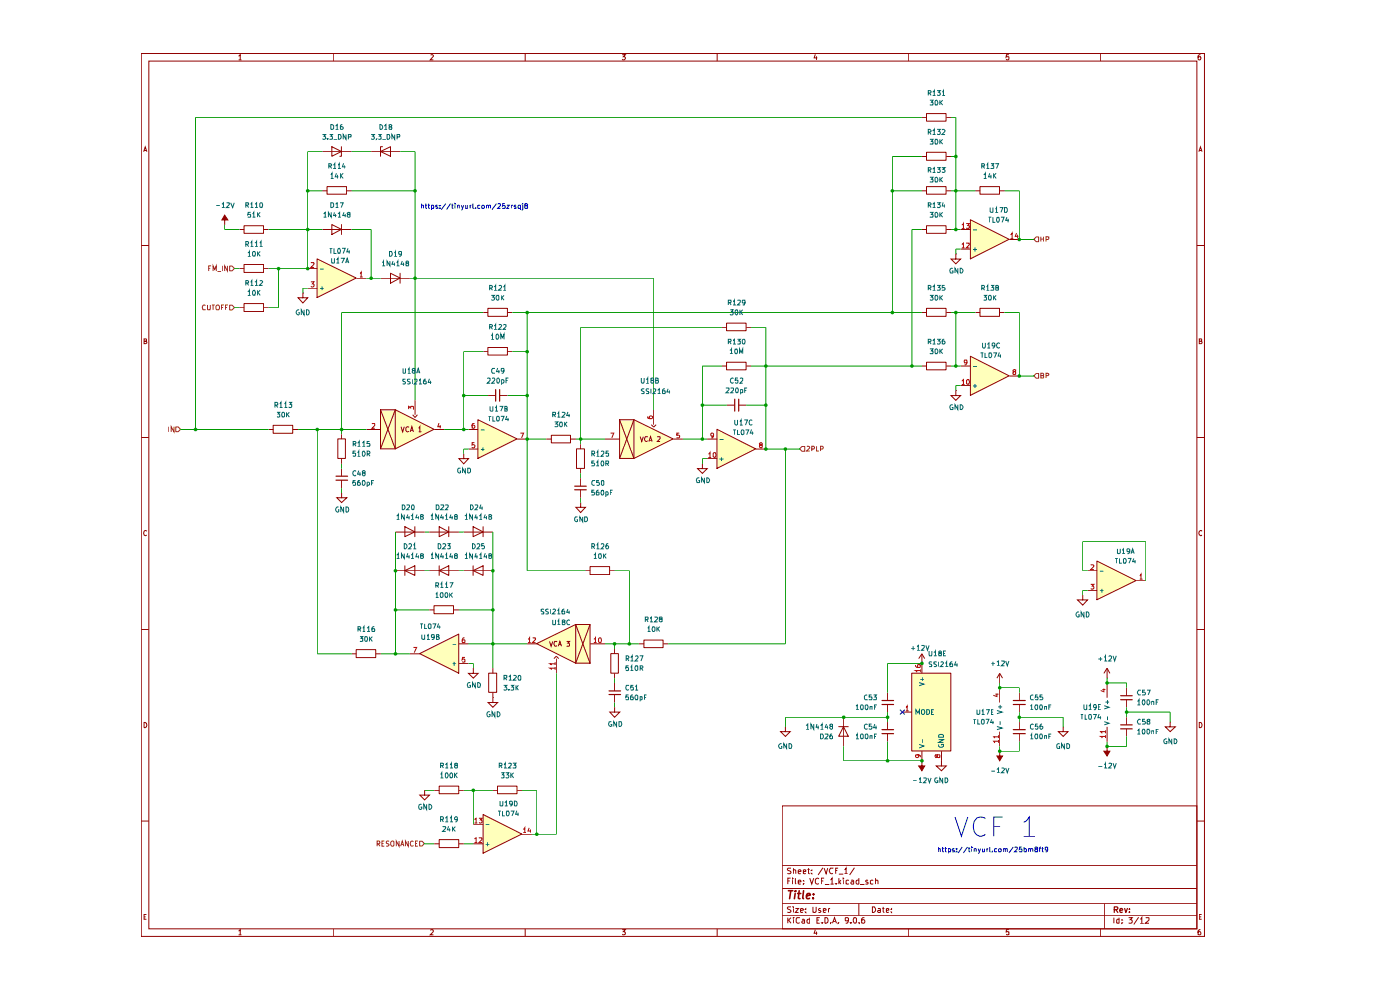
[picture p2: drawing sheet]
<svg xmlns="http://www.w3.org/2000/svg" width="297mm" height="210mm" viewBox="0 0 297 210" stroke-linecap="round" stroke-linejoin="round" font-family="sans-serif">
<g fill="none" stroke="#910000" stroke-width=".21">
<path d="M30 11.4h225.5v187.2h-225.5zM31.6 13h222.3v184h-222.3zM50.6 11.9l.4-.3v1.1M50.6 12.7h.6M70.7 11.4v1.6M91.3 11.7l.5-.1 .1 .3-.6 .8h.6M111.4 11.4v1.6M132 11.6h.7l-.5 .4h.3l.2 .5-.3 .2-.4-.2M152.1 11.4v1.6M173 11.5l-.3 .8h.7M173.2 11.9v.8M192.8 11.4v1.6"/>
<path d="M214 11.6h-.5l-.1 .5 .5-.1 .1 .5-.1 .2-.5-.2M233.5 11.4v1.6M254.7 11.6h-.3l-.2 .3v.6l.4 .2 .2-.2-.1-.5h-.5v.2M30.5 32.2l.3-1 .4 1M30.6 31.9h.5M254.3 32.2l.4-1 .3 1M254.4 31.9h.5M30 52.1h1.6M253.9 52.1h1.6M30.6 72.4h.3l.2-.2-.1-.3h-.4v1l.6-.2-.1-.3h-.2M254.4 72.4h.4l.1-.2-.1-.3h-.4v1h.4l.2-.2-.1-.3h-.1M30 92.8h1.6"/>
<path d="M253.9 92.8h1.6M31.2 112.7l-.3-.2a.53 .53 0 0 0-.4 .7 .53 .53 0 0 0 .7 .3M255 112.7l-.2-.2a.52 .52 0 0 0-.5 .6 .52 .52 0 0 0 .7 .4M30 133.5h1.6M253.9 133.5h1.6M30.6 153.3a.55 .55 0 0 1 .6 .5 .55 .55 0 0 1-.6 .6zM254.4 153.3a.55 .55 0 0 1 .6 .5 .55 .55 0 0 1-.6 .6zM30 174.2h1.6M165.9 170.9h88v26.1h-88zM253.9 174.2h1.6M30.6 194.5h.3M31.1 194h-.5v1h.5"/>
<path d="M50.6 197.5l.4-.3v1.1M50.6 198.3h.6M70.7 197v1.6M91.3 197.4l.5-.2 .1 .3-.6 .8h.6M111.4 197v1.6M132 197.2h.7l-.5 .4 .4 .1 .1 .4-.3 .2-.4-.1M152.1 197v1.6M165.9 194.1h88M165.9 191.7h88M165.9 188.5h88M165.9 183.6h88M167.1 194.7v1.1"/>
<path d="M167.1 186.9h.4M167.3 195.2l.5 .6M167.7 186.3h-.6v1.2M167.8 192.4h-.6l-.2 .1 .2 .4 .6 .3-.1 .3h-.7M167.8 184.2h-.6l-.2 .1 .2 .4 .5 .1v.5h-.7M167.8 194.7l-.7 .6M168.1 186.3v.1M168.1 186.7v.8M168.3 194.7h.1M168.3 192.4v.1M168.3 184.7l.2-.2 .3 .2v.6M168.3 184.2v1.1"/>
<path d="M168.3 192.7v.9M168.3 195v.8M168.7 192.7h.7l-.7 .9h.7M168.7 186.3v1.1l.2 .1M169.3 187.1l.6-.1-.1-.3-.5 .2v.5l.2 .1h.3M169.3 184.9l.6-.1-.1-.3-.5 .2v.5l.2 .1h.3M169.7 194.7h-.6l-.2 .2v.7a.52 .52 0 0 0 .8 .2M169.8 193.1l.6-.1-.1-.2h-.5v.7h.5M170.2 195.1l.3-.1 .2 .2v.6M170.4 187.5h.1M170.4 186.8v.1M170.4 184.9l.5-.1v-.2h-.5v.7h.5"/>
<path d="M170.7 195.3h-.4l-.2 .3 .2 .2h.4M170.9 193.5v.1M170.9 192.8v.1M171.3 184.5h.5M171.5 184.2v1.1h.3M171.8 195.1l-.4-.1-.2 .2 .1 .6h.5M171.8 186.3l.4 1.2 .4-1.2M171.8 194.7v1.1M172.2 185.3h.1M172.2 184.6v.1M172.5 192.4v1.1l.1 .1h.3l.2-.3v-.9M173 197.2l-.3 .8h.7"/>
<path d="M173.2 197.6v.7M173.3 195.2h.4M173.7 186.4l-.3-.1-.4 .3 .1 .8 .3 .1h.3M173.9 194.7h-.6v1.1h.6M174.1 192.8l-.3-.1-.2 .3 .6 .4-.2 .2-.4-.1M174.2 186.9h.5M174.4 195.8h.1M174.6 184.1l-1 1.5M174.7 193.1l.6-.1-.1-.2h-.5v.7h.5M174.8 186.3h-.6v1.2M174.8 184.2l.5 1.1 .3-1.1M175 194.7h.4a.66 .66 0 0 1 .3 .7 .66 .66 0 0 1-.7 .4z"/>
<path d="M175 187.6h.9M175.8 192.7v.9M176.1 192.7l-.3 .3M176.2 195.8h.1M176.2 186.7l.3-.4v1.2M176.2 187.5h.7M176.6 195.8l.4-1.1 .5 1.1M176.7 184.2h-.5a.66 .66 0 0 0-.3 .7 .66 .66 0 0 0 .6 .4h.2M176.7 195.5h.6M177.3 184.7h.3M177.4 187.5h.1M177.8 195.8h.1"/>
<path d="M177.8 184.2h-.5v1.1M178 186.3v1.2M178 185.4h.9M178 187l.4 .5M178.4 186.7l-.4 .5M178.9 186.3v.1M178.9 186.7v.8M179.1 184.5l.4-.3v1.1M179.1 185.3h.7M180 195.2l-.2 .1-.5-.1v-.5h.5a.94 .94 0 0 1 0 1.1h-.4M180.1 186.8l-.4-.1-.2 .2v.6h.6M180.5 195.8h.1"/>
<path d="M180.6 186.8l.3-.1 .2 .2v.6M181.1 187h-.4l-.2 .2 .2 .3h.4M181.2 194.7h.3l.2 .1v.8l-.2 .2a.6 .6 0 0 1-.6-.5 .6 .6 0 0 1 .3-.6zM181.3 184.1l-1.1 1.5M182.2 186.8l-.3-.1-.3 .2 .1 .6h.5M182.2 186.3v1.2M182.2 191.7v2.4M182.3 195.8h.1M182.5 187.6h.9M183.4 194.7h-.4l-.2 .2 .1 .9a.36 .36 0 0 0 .6-.2v-.3a.35 .35 0 0 0-.4-.2 .35 .35 0 0 0-.3 .2M184.1 186.8l-.3-.1-.2 .2 .2 .2 .3 .1v.3h-.5M185.1 192.4h.4a.66 .66 0 0 1 .2 .7 .66 .66 0 0 1-.6 .5z"/>
<path d="M185.2 186.8l-.3-.1-.2 .2v.6h.5M185.8 186.9l.1-.2 .4 .2v.6M185.8 186.3v1.2M186.3 192.8h.5v.8M186.8 193l-.5 .1-.1 .2 .1 .3 .5-.1M187.2 192.7h.4M187.4 192.4v1l.2 .2M188 193.1l.5-.1v-.2h-.5v.7h.5M189.1 193.5v.1M189.1 192.8v.1M192.8 197v1.6M214 197.2h-.5l-.1 .5h.6v.5h-.6"/>
<path d="M233.5 197v1.6M234.4 191.7v5.3M236.3 194.7v1.1M237.4 195.1l-.3-.1-.2 .2v.6h.5M237.4 194.7v1.1M238 195.8h.1M238 195.1v.1M239.4 194.7h.8l-.4 .4 .4 .2-.1 .5h-.7M241.5 194.6l-1 1.5M241.9 195l.3-.3v1.1M241.9 195.8h.7M243.1 194.7h.6v.5l-.7 .6h.7"/>
<path d="M254.4 194.5h.4M254.7 197.2h-.3l-.2 .2v.8l.4 .1 .2-.2-.2-.5-.4 .1v.2M254.9 194h-.5v1h.5"/>
</g>
<path d="M236.4 193l.7-.1v-.4l-.1-.1h-.6v1.2M236.7 193l.4 .6M237.6 193.1l.6-.1-.2-.3-.4 .2v.5l.1 .2 .4-.1M238.6 192.7l.2 .9 .4-.9M239.6 193.5v.1M239.6 192.8v.1" fill="none" stroke="#910000" stroke-width=".25"/>
<path d="M167.3 188.9h.9M167.8 188.9l-.3 1.7M168.7 189.5l-.2 1.1M168.8 188.9l-.1 .2 .2-.1-.1-.1-.1 .2M169.2 189.5h.7M169.5 188.9l-.1 1.6 .3 .1M170.5 188.9l-.2 1.5 .2 .2M171.1 190l.8-.1-.2-.4-.5 .1-.1 .8 .1 .2 .5-.1M172.5 190.5v.1M172.6 189.6v.2" fill="none" stroke="#910000" stroke-width=".34"/>
<g fill="#ffb">
<path d="M232.7 119l8.3 4.2-8.3 4.1z"/>
<path d="M193.5 142.8h8.3v16.5h-8.3z"/>
<path d="M113.9 136.6l8.3-4.1h3v8.2h-3z"/>
<path d="M102.5 172.8l8.2 4.2-8.2 4z"/>
<path d="M89.1 138.7l8.3-4.2v8.3z"/>
<path d="M131.5 89.1h3l8.3 4-8.3 4.2h-3z"/>
<path d="M101.4 89.1l8.3 4-8.3 4.2z"/>
<path d="M152.1 91.1l8.3 4.2-8.3 4.1z"/>
<path d="M205.9 75.6l8.2 4.2-8.2 4.1z"/>
<path d="M205.9 46.7l8.2 4.1-8.2 4.2z"/>
<path d="M80.8 87h3.1l8.2 4.1-8.2 4.2h-3.1z"/>
<path d="M67.3 55l8.3 4-8.3 4.2z"/>
</g>
<path d="M237.7 153.8h2.5M237.7 154.6h2.5M237.7 147.6h2.5M237.7 148.4h2.5" fill="none" stroke="#910000" stroke-width=".25"/>
<g fill="none" stroke="#910000" stroke-width=".21">
<path d="M232.7 119l8.3 4.2-8.3 4zM229.7 126.2v1.1h1l-1 1.1-1.1-1.1h1.1M229.7 126.2h.1M230.7 125.2h2M230.7 121.1h2M241 123.2h2.1M225.5 154.2v1h1.1l-1.1 1-1-1h1M225.5 154.2h.1M234.9 143.9h.1M234.9 141.7l-.7 1.1M234.9 141.7l.6 1.1M234.9 141.7v2.2"/>
<path d="M234.9 144.9v3.1M234.9 154.2v3.1M239 145.9v1.7M239 148.4v1.6M239 152.2v1.6M239 154.6v1.6M248.2 153.2v1h1.1l-1.1 1-1-1h1M248.2 153.2h.1"/>
</g>
<path d="M231.5 119.9l.4-.1 .2 .3-.7 .7h.7M231.4 124h.7l-.4 .3a.34 .34 0 0 1 .4 .3 .34 .34 0 0 1-.3 .4l-.4-.1M241.8 122.2l.3-.4v1.1M241.8 122.9h.6M233.8 146.2h.7M234.2 146.1v.6l-.7-.2M234.5 156.2h-1l.3 .4M234.5 155.2h-1l.3 .3M234.5 154.9v.6M234.5 156v.6" fill="none" stroke="#b90000" stroke-width=".21"/>
<path d="M233.3 125.3h.8M233.3 121.2h.8M233.8 124.9v.8M234.3 149.7l1 .3-1 .4M234.3 153.1l1 .3-1 .4M234.5 148.9h.8M234.9 148.5v.9M234.9 152v.7" fill="none" stroke="#006665" stroke-width=".21"/>
<path d="M234.9 158.3v1h.6l-.6 1.1-.7-1.1h.7z" fill="#910000"/>
<path d="M234.9 158.3v1h-.7l.7 1.1 .6-1.1h-.6M234.9 158.3h.1" fill="none" stroke="#910000" stroke-width=".21"/>
<path d="M195.6 161.4v1.1h.6l-.6 1-.7-1h.7z" fill="#910000"/>
<path d="M195.6 161.4v1.1h-.7l.7 1 .6-1h-.6M195.6 161.4h.1M199.7 161.4v1.1h1l-1 1-1.1-1h1.1M199.7 161.4h.1" fill="none" stroke="#910000" stroke-width=".21"/>
<path d="M212.1 159.3v1.1h.6l-.6 1-.6-1h.6z" fill="#910000"/>
<g fill="none" stroke="#910000" stroke-width=".21">
<path d="M195.6 138.7v4.1M195.6 138.7l-.7 1M195.6 138.7l.6 1M166.6 154.2v1h1l-1 1-1-1h1M166.6 154.2h.1M177.9 154.1h2.1M178.9 154.1l1.1 2.1h-2.1zM179 152.2v6.1M188.3 146.9v1.7M188.3 149.4v1.7M188.3 153.2v1.6M188.3 155.6v1.7"/>
<path d="M191.4 151.1h2.1M193.4 142.8h8.3v16.5h-8.3zM195.6 140.7h.1M195.6 159.3v2.1M199.7 159.3v2.1M212.1 159.3v1.1h-.6l.6 1 .6-1h-.6M212.1 159.3h.1M212.1 144.9h.1M212.1 142.8v2.1M212.1 145.9v3.1M212.1 155.2v3.1M212.1 142.8l-.6 1.1"/>
<path d="M212.1 142.8l.6 1.1M216.2 146.9v1.7M216.2 149.4v1.7M216.2 153.2v1.6M216.2 155.6v1.7"/>
</g>
<g fill="none" stroke="#b90000" stroke-width=".21">
<path d="M192.2 150l.2-.2v1M192.2 150.8h.6M194.2 141.1v.2l.3 .3h.7v-.5h-.6v.4l.2 .1M195.2 142.2h-1l.4 .4M195.2 142v.6M211.2 147.2h.6M211.5 147.2v.5l-.8-.2M211.8 157.2h-1l.3 .4M211.8 156.3h-1l.3 .3M211.8 156v.6M211.8 157v.6M194.6 160.1h.2a.35 .35 0 0 1 0 .5 .35 .35 0 0 1-.5 0 .35 .35 0 0 1 0-.5h.7l.2 .2v.3"/>
<path d="M198.8 160.3l.1-.2h.4l.1 .5h-.5l-.1-.4-.3-.1-.1 .3 .1 .3 .3-.1v-.2"/>
</g>
<g fill="none" stroke="#006665" stroke-width=".21">
<path d="M194.3 151.6v-1.1l.4 .7 .4-.7v1.1M195 144.8l1 .3-1 .4M195 157.9l1 .3-1 .5M195.2 144.1h.8M195.5 150.6h.6a.67 .67 0 0 1-.2 1l-.4-.2zM195.7 143.7v.7M195.7 156.8v.8M196.6 150.5h.4l.2 .3v.5l-.4 .3h-.2zM197.6 151.1h.3M198.1 150.5h-.5v1.1h.5M199.1 157.9v.4l.3 .2h.5l.2-.2v-.4h-.4v.2M199.1 156.9h1l-1 .6h1"/>
<path d="M199.1 156l.3-.2h.5l.2 .2v.4h-1zM211.5 150.7l1.1 .4-1.1 .3M211.5 154.1l1.1 .3-1.1 .4M211.7 149.9h.9M212.2 149.5v.9M212.2 153v.8"/>
</g>
<path d="M187.1 154.8h2.5M187.1 155.6h2.5M187.1 148.6h2.5M187.1 149.4h2.5M215 154.8h2.5M215 155.6h2.5M215 148.6h2.5M215 149.4h2.5" fill="none" stroke="#910000" stroke-width=".25"/>
<path d="M89 178.4h.5l.5 .5-.5 .6h-.5z" fill="#fff"/>
<g fill="none" stroke="#765500" stroke-width=".21">
<path d="M80 179l.5-.1 .1-.2-.2-.3h-.4v1.1M80.3 179l.3 .5M81 178.9h.4M81.5 178.4h-.5v1.1h.5M82.5 178.5l-.4-.1-.1 .2v.3l.5 .3-.2 .3-.3-.1M83.1 178.4l.5 .2v.7l-.2 .2h-.3l-.2-.3v-.5zM84.7 178.4v1.1l-.6-1.1v1.1M85 179.5l.3-1.1 .4 1.1M85.1 179.2h.5M86.6 178.4v1.1l-.6-1.1v1.1M87.7 178.6l-.2-.2a.52 .52 0 0 0-.5 .6 .52 .52 0 0 0 .6 .4l.1-.1M88.1 178.9h.4"/>
<path d="M88.6 178.4h-.5v1.1h.5M89 178.4h.5l.5 .5-.5 .6h-.5z"/>
</g>
<g fill="none" stroke="#910000" stroke-width=".21">
<path d="M80.8 59h6.1M82.8 58l2.1 1-2.1 1.1zM84.9 58v2.1M102.5 66.3h1M102.5 74.6h1M103.5 65.4h4.1v1.7h-4.1zM103.5 73.7h4.1v1.6h-4.1zM107.7 66.3h1M107.7 74.6h1M153.2 69.4h1M153.2 77.6h1M154.1 68.5h4.2v1.7h-4.2z"/>
<path d="M154.1 76.8h4.2v1.6h-4.2zM158.3 69.4h1M158.3 77.6h1M195.6 66.3h1M196.5 65.4h4.2v1.7h-4.2zM200.7 66.3h1.1M98.4 96.3v1h1l-1 1.1-1-1.1h1M98.4 96.3h.1M99.4 95.3h2M99.4 91.1h2M101.4 89l8.3 4.1-8.3 4.1zM103.5 83.9h1.7"/>
<path d="M106 83.9h1.7M109.7 93.1h2.1M115.9 93.1h1.1M117 92.3h4v1.6h-4zM121.1 93.1h1.1M122.3 95.2h1.7v4.2h-1.7zM123.2 94.2v1.1M123.2 99.4v1M128.3 93.1h3.2M131.4 89h3.1l8.3 4.1-8.3 4.1h-3.1zM131.4 89l3.1 8.2v-8.2l-3.1 8.2M135.8 92.6l.3 1 .4-1"/>
<path d="M137.4 92.7l-.5-.1a.54 .54 0 0 0-.1 .7 .54 .54 0 0 0 .6 .3M137.7 93.6l.3-1 .3 1M137.7 93.4h.6M138.2 90.1l.5 .5 .5-.5M138.7 87v3.1M139.4 92.7h.6v.4l-.6 .5h.6M142.8 93.1h2.1M149 98.4v1h1l-1 1-1-1h1M149 98.4h.1M150 93.1h2.1M150 97.3h2.1M152.1 91.1l8.2 4.1-8.2 4.2z"/>
<path d="M154.2 85.9h1.7M156.7 85.9h1.6M160.4 95.3h2.1M83.9 112.9h6.2M85.9 111.7l2.1 1.1-2.1 1zM88 111.7v2.1M91.1 112.9h6.3M93.2 111.7l2 1.1-2 1zM95.2 111.7v2.1M98.4 112.9h6.2M100.4 111.7l2.1 1.1-2.1 1zM102.5 111.7v2.1"/>
<path d="M123.2 106.6v1h1l-1 1.1-1-1.1h1M123.2 106.6h.1M123.2 101.4v1.7M123.2 103.9v1.7M83.9 121.1h6.2M85.9 121l2.1-1v2.1zM85.9 120v2.1M86.9 138.7h2.2M89 138.6l8.3-4.1v8.3zM91.1 121.1h6.3M91.1 129.4h1M92.1 128.5h4.1v1.7h-4.1z"/>
<path d="M93.2 121l2-1v2.1zM93.2 120v2.1M96.3 129.4h1.1M97.4 136.6h2M98.4 121.1h6.2M100.4 121l2.1-1v2.1zM100.4 120v2.1M111.8 136.6h2.1M113.8 136.5l8.3-4h3.1v8.2h-3.1zM116.6 136.1l.3 1 .4-1M117.5 139.7l.5-.5 .5 .5M118 139.7v3.1"/>
<path d="M118.2 136.1h-.5a.54 .54 0 0 0-.2 .6 .54 .54 0 0 0 .7 .3M118.4 137.1l.4-1 .3 1M118.5 136.7h.5M120.2 136.1h.6l-.3 .3 .3 .2v.4h-.6M124.2 121.1h1M125.2 120.2h4.1v1.7h-4.1zM125.2 132.5l-3.1 8.2v-8.2l3.1 8.2M125.2 136.6h3.1M129.4 121.1h1M129.6 138.6h1.6v4.2h-1.6zM130.4 137.7v1M135.5 136.6h1.1"/>
<path d="M136.6 135.8h4.1v1.6h-4.1zM140.7 136.6h1.1M97.4 140.7h2M100.4 141.7v1.1h1l-1 1.1-1-1.1h1M100.4 141.7h.1M103.7 142.8h1.7v4.1h-1.7zM104.6 148v1h1l-1 1-1.1-1h1.1M104.6 148h.1M104.6 141.7v1.1M104.6 146.9v1.1M130.4 150v1.1h1.1l-1.1 1.1-1-1.1h1M130.4 150h.1"/>
<path d="M130.4 142.8v1.1M130.4 144.9v1.7M130.4 147.3v1.7M90.1 167.6v1.1h1l-1 1-1-1h1M90.1 167.6h.1M92.1 179h1.1M92.1 167.6h1.1M93.2 166.8h4.1v1.6h-4.1zM93.2 178.1h4.1v1.7h-4.1zM97.4 179h1M97.4 167.6h1M100.4 179h2.1"/>
<path d="M100.4 174.8h2.1M102.5 172.8l8.2 4.1-8.2 4.1zM104.6 167.6h1M105.5 166.8h4.2v1.6h-4.2zM109.7 167.6h1M110.7 177h2.2"/>
</g>
<path d="M105.2 82.6v2.5M106 82.6v2.5M155.9 84.7v2.5M156.7 84.7v2.5M121.9 103.1h2.5M121.9 103.9h2.5M129.2 146.6h2.5M129.2 147.3h2.5" fill="none" stroke="#910000" stroke-width=".25"/>
<g fill="none" stroke="#b90000" stroke-width=".21">
<path d="M100.7 93.9h-.5v.5l.3-.1 .2 .2v.4l-.5 .1v-.2M100.7 89.8h-.4l-.1 .2v.8a.35 .35 0 0 0 .5 0 .35 .35 0 0 0 0-.5 .35 .35 0 0 0-.5 0v.1M110.4 91.9h.7l-.4 1M129.5 91.9h.7l-.4 1M137.4 88.3v.4h.2a.64 .64 0 0 0 .8 0v-.3l-.4-.2-.3 .2v.3l.3 .1M144.1 91.9h-.5v.5l.4-.1 .2 .4-.2 .2-.4-.1M150.3 96.3l.3-.3v1M150.3 97h.6M151.3 96.2l.2-.2a.52 .52 0 0 1 .4 .5 .52 .52 0 0 1-.4 .5l-.2-.1zM151.4 92.3l-.2 .2h-.2l-.2-.2v-.3l.4-.1a.83 .83 0 0 1 0 1h-.3M161.4 94.4l-.3-.2 .4-.3 .2 .3-.6 .4 .3 .4 .3-.2v-.3l-.2-.1M87.7 137.3h.7l-.5 1.1"/>
<path d="M98.5 135.3h-.2a.82 .82 0 0 0-.2 1l.5-.1v-.4l-.5-.1-.1 .2M98.6 139.5h-.5l-.1 .5 .5-.2 .1 .2v.4h-.6M112 135.6l.3-.3v1M112 136.3h.6M113 135.4l.5-.1 .1 .3-.7 .7h.7M126 135.6l.3-.3v1M126 136.3h.6M127 135.5l.2-.2a.52 .52 0 0 1 .4 .5 .52 .52 0 0 1-.4 .5l-.2-.2zM117.8 141.7h-1.1l.3 .4M117.8 140.8h-1.1l.3 .3M117.8 140.5v.6M117.8 141.5v.6"/>
<path d="M100.7 178l.3-.3v1M100.7 173.8l.3-.2v1M100.7 178.7h.6M100.7 174.6h.6M101.6 173.6h.7l-.4 .3 .3 .1 .1 .4-.3 .2-.4-.1M101.7 177.8l.5-.1 .1 .3-.7 .7h.7M111 175.9l.3-.3v1M111 176.6h.6M112.3 175.6l-.3 .7h.6M112.5 175.9v.7"/>
</g>
<path d="M102 95.3h.8M102 91.2h.8M102.4 94.9v.8M152.6 97.4h.9M152.6 93.2h.9M153.1 97v.8M96 136.7h.8M96 140.8h.8M96.3 140.4v.8M103 179.1h.8M103 174.9h.8M103.5 178.7v.8" fill="none" stroke="#006665" stroke-width=".21"/>
<path d="M170.1 94.7h.6v1h-.6l-.5-.5z" fill="#fff"/>
<path d="M169.6 95.2l.5-.5h.6v1h-.6zM171.2 94.7h.3l.3 .3-.7 .7h.7M172.2 95.3l.5-.1 .1-.3-.2-.2h-.4v1M173.2 94.7v1h.5M174.1 95.3l.5-.1 .1-.3-.2-.2h-.4v1" fill="none" stroke="#765500" stroke-width=".21"/>
<path d="M195.6 77.6h1M196.5 76.8h4.2v1.6h-4.2zM200.7 77.6h1.1M202.8 82.8v1.1h1l-1 1-1-1h1M202.8 82.8h.1" fill="none" stroke="#910000" stroke-width=".21"/>
<path d="M219.8 79.2h.5v1h-.5l-.5-.5z" fill="#fff"/>
<path d="M219.8 79.2h.5v1h-.5l-.5-.5zM220.8 79.7h.4l.2-.2-.2-.3h-.4v1h.5l.1-.4-.2-.1M221.9 79.7h.4l.2-.4-.6-.1v1" fill="none" stroke="#765500" stroke-width=".21"/>
<path d="M195.6 48.7h1M196.5 47.9h4.2v1.6h-4.2zM200.7 48.7h1.1M202.8 53.9v1.1h1l-1 1-1-1h1M202.8 53.9h.1M203.8 77.6h2.1M205.9 75.6l8.2 4.1-8.2 4.2zM214.1 79.8h2.1M203.8 81.8h2.1" fill="none" stroke="#910000" stroke-width=".21"/>
<path d="M205.1 76.8v.2h-.5l-.1-.2 .1-.4h.5a.75 .75 0 0 1-.2 1h-.3M215.1 78.8l-.2-.1 .2-.3 .4 .1v.2a.47 .47 0 0 0-.5 .2 .47 .47 0 0 0 0 .5l.5-.1v-.3l-.2-.2M204 80.8l.4-.3v1M204 81.5h.6M205.1 80.7l.1-.2a.52 .52 0 0 1 .5 .5 .52 .52 0 0 1-.4 .5l-.2-.1z" fill="none" stroke="#b90000" stroke-width=".21"/>
<path d="M206.4 77.7h.9M206.4 81.9h.9M206.8 81.5v.8" fill="none" stroke="#006665" stroke-width=".21"/>
<path d="M219.8 50.3h.5v1h-.5l-.5-.5z" fill="#fff"/>
<path d="M219.8 50.3h.5v1h-.5l-.5-.5zM220.8 50.2v1M220.8 50.7h.6M221.4 50.2v1M221.9 50.8h.4l.2-.2v-.3l-.6-.1v1" fill="none" stroke="#765500" stroke-width=".21"/>
<path d="M203.8 52.8h2.1M203.8 48.7h2.1M205.9 46.6l8.2 4.2-8.2 4.1zM214.1 50.8h2.1M206.9 66.3h1M207.9 65.4h4.1v1.7h-4.1zM212.1 66.3h1" fill="none" stroke="#910000" stroke-width=".21"/>
<path d="M204 51.8l.4-.2v1M204 47.7l.4-.3v1M204 52.6h.6M204 48.4h.6M205 47.4h.6l-.3 .4h.3v.2v.4l-.6-.1M205.1 51.7l.5-.1v.2l-.6 .8h.6M214.4 49.8l.3-.3v1.1M214.4 50.6h.6M215.6 49.5l-.2 .6h.7M215.9 49.8v.8" fill="none" stroke="#b90000" stroke-width=".21"/>
<path d="M206.4 52.9h.9M206.4 48.8h.9M206.8 52.5v.8" fill="none" stroke="#006665" stroke-width=".21"/>
<path d="M37.3 90.6h.5l.5 .5-.5 .5h-.5z" fill="#fff"/>
<path d="M35.8 90.5v1.1M36.9 90.5v1.1l-.6-1.1v1.1M37.3 90.6h.5l.5 .5-.5 .5h-.5z" fill="none" stroke="#765500" stroke-width=".21"/>
<g fill="none" stroke="#910000" stroke-width=".21">
<path d="M195.6 33.2h1M195.6 24.9h1M196.5 39.6h4.2v1.6h-4.2zM196.5 32.3h4.2v1.7h-4.2zM196.5 24.1h4.2v1.6h-4.2zM200.7 33.2h1.1M200.7 24.9h1.1M207.9 39.6h4.1v1.6h-4.1zM65.3 57h2M67.3 54.9l8.3 4.1-8.3 4.1zM68.4 48.7h6.2M70.4 47.6l2 1-2 1.1z"/>
<path d="M72.4 47.6v2.1M75.6 59h2.1M195.6 40.5h1M200.7 40.5h1.1M206.9 40.5h1M212.1 40.5h1M64.3 62.2v1h1l-1 1.1-1.1-1.1h1.1M64.3 62.2h.1M65.3 61.1h2M57 91.1h1M57.9 90.2h4.2v1.7h-4.2zM62.1 91.1h1.1"/>
<path d="M71.7 93.1h1.6v4.1h-1.6zM72.5 92.1v1M72.5 97.3v1.1M72.5 99.4v1.6M77.7 91.1h3.1M80.7 86.9h3.2l8.2 4.2-8.2 4.1h-3.2zM80.7 86.9l3.2 8.3v-8.3l-3.2 8.3M85.1 90.5l.3 1.1 .4-1.1M86.7 90.7l-.3-.2-.3 .3v.6l.3 .2 .3-.2M87 91.6l.4-1.1 .3 1.1M87.1 91.3h.5M87.5 88l.5 .6 .6-.6"/>
<path d="M88 84.9v3.1M88.8 90.9l.3-.4v1.1M88.8 91.6h.6M92.1 91.1h2.1M72.5 104.6v1h1.1l-1.1 1-1-1h1M72.5 104.6h.1M72.5 101.9v1.7M74.6 138.7h1M75.6 137.8h4.1v1.7h-4.1zM79.8 138.7h1"/>
</g>
<path d="M71.3 101h2.4M71.3 101.9h2.4" fill="none" stroke="#910000" stroke-width=".25"/>
<path d="M65.9 59.8h.7l-.3 .4 .3 .2-.1 .4-.4 .1-.2-.2M66 55.8l.5-.1 .1 .3-.7 .7h.7M76.4 58l.2-.3v1.1M76.4 58.8h.6M78.9 89.9h.6v.4l-.6 .6h.6M86.7 86.8v-.6l.4 .3 .1-.3h.4v.6M93.1 89.8l-.2 .7h.7M93.4 90.2v.7" fill="none" stroke="#b90000" stroke-width=".21"/>
<path d="M67.9 57.1h.8M67.9 61.2h.8M68.3 60.8v.8" fill="none" stroke="#006665" stroke-width=".21"/>
<path d="M48.7 56.4h.5l.5 .5-.5 .6h-.5z" fill="#fff"/>
<path d="M44.3 56.9h.3M44.8 56.4h-.5v1.1M45.2 57.5v-1.1l.3 .8 .4-.8v1.1M46.1 57.6h.8M47.2 56.4v1.1M48.3 56.4v1.1l-.6-1.1v1.1M48.7 56.4h.5l.5 .5-.5 .6h-.5z" fill="none" stroke="#765500" stroke-width=".21"/>
<path d="M48.7 64.7h.5l.5 .5-.5 .5h-.5z" fill="#fff"/>
<path d="M43.6 64.8a.45 .45 0 0 0-.6 .1 .45 .45 0 0 0 0 .6l.1 .2 .5-.1M44 64.7l.1 1h.4l.1-.2v-.8M45 64.7h.5M45.2 64.7v1M46.1 64.7h.2a.66 .66 0 0 1 .1 1l-.5-.1a.67 .67 0 0 1 .2-.9zM47 65.2h.3M47.5 64.7h-.5v1M47.8 65.2h.4M48.3 64.7h-.5v1M48.7 64.7h.5l.5 .5-.5 .5h-.5z" fill="none" stroke="#765500" stroke-width=".21"/>
<path d="M50.8 57h1M50.8 48.7h1M51.8 56.1h4.1v1.7h-4.1zM51.8 47.9h4.1v1.6h-4.1zM56 57h1M56 48.7h1M50.8 65.3h1M51.8 64.4h4.1v1.7h-4.1zM56 65.3h1" fill="none" stroke="#910000" stroke-width=".21"/>
<path d="M47.7 45.6l.6 1.1h-.6v1v-1h-.6z" fill="#910000"/>
<path d="M68.4 32.2h6.2M69.4 39.6h4.1v1.6h-4.1zM70.4 31.1l2 1-2 1.1zM72.4 31.1v2.1h-.3M78.7 32.2h6.2M80.7 32.1l2.1-1v2.1zM81.1 31.1h-.4v2.1M47.7 46.7h-.6l.6-1.1 .6 1.1h-.6v1M47.7 47.7h.1M68.4 40.5h1M73.6 40.5h1" fill="none" stroke="#910000" stroke-width=".21"/>
<g fill="none" stroke="#090" stroke-width=".21">
<path d="M68.4 32.2h-3.1v24.8h-8.3M74.6 32.2h4.1M84.9 32.2h3.1v52.7M195.6 33.2h-6.3v33.1M195.6 24.9h-154.1v66.2M201.8 24.9h1v23.8M201.8 33.2h1M47.7 47.7v1h3.1M49.8 57h1M57 48.7h11.4M59.1 57v8.3h-2.1M65.3 40.5h3.1"/>
<path d="M74.6 48.7h4.1v10.3M74.6 40.5h13.4M77.7 59h3.1M86.9 59h51.8v28M189.3 40.5h6.3M195.6 48.7h-2.1v28.9M201.8 48.7h2M201.8 40.5h5.1M203.8 52.8h-1v1.1M213.1 40.5h3.1v10.3h3.2M49.8 65.3h1M65.3 61.1h-1v1.1"/>
<path d="M102.5 66.3h-30v25.8M102.5 74.6h-4.1v16.5M108.7 66.3h86.9M108.7 74.6h3.1M111.8 66.3v54.8h12.4M153.2 77.6h-4.2v15.5M153.2 69.4h-30v24.8M159.3 77.6h36.3M159.3 69.4h3.2v25.9h7.2M201.8 77.6h2M201.8 66.3h5.1M202.8 66.3v11.3"/>
<path d="M213.1 66.3h3.1v13.5h3.2M38.3 91.1h18.7M63.2 91.1h14.5M67.3 91.1v47.6h7.3M72.5 98.4v1M94.2 91.1h5.2M98.4 83.9h5.1M99.4 95.3h-1v1M107.7 83.9h4.1M111.8 93.1h4.1M122.2 93.1h6.1M144.9 93.1h5.1"/>
<path d="M149 85.9h5.2M150 97.3h-1v1.1M158.3 85.9h4.2M166.6 95.3v41.3h-24.8M203.8 81.8h-1v1M72.5 103.6v1M83.9 112.9v25.8M90.1 112.9h1M97.4 112.9h1M104.6 112.9v28.8M123.2 100.4v1M123.2 105.6v1"/>
<path d="M80.8 138.7h6.1M83.9 129.4h7.2M90.1 121.1h1M97.4 121.1h1M97.4 129.4h7.2M99.4 136.6h12.4M128.3 136.6h7.2M130.4 121.1h3.1v15.5M130.4 136.6v1.1M230.7 121.1h-1v-6.2h13.4v8.3M230.7 125.2h-1v1M99.4 140.7h1v1"/>
<path d="M118 142.8v34.2h-5.1M130.4 143.9v1M130.4 149v1M179 158.3v3.1h16.6M188.3 152.2h-21.7v2M188.3 151.1v2.1M188.3 157.3v4.1M195.6 140.7h-7.3v6.2M212.1 144.9v1h4.1v1M216.2 151.1v2.1M216.2 157.3v2h-4.1v-1M216.2 152.2h9.3v2"/>
<path d="M234.9 143.9v1h4.1v1M239 151.1h9.2v2.1M239 156.2v2.1h-4.1v-1M239 150v2.2M90.1 179h2M90.1 167.6h2M98.4 179h2M98.4 167.6h6.2M100.4 167.6v7.2M110.7 167.6h3.2v9.4"/>
</g>
<g fill="none" stroke="#0000ca" stroke-width=".21">
<path d="M89.4 43.6h.4v.6M89.4 43.2v1M90.2 43.5h.4M90.3 43.2v.9l.3 .1M90.8 43.5h.4M90.9 43.2v.9l.3 .1M91.5 43.6l.4-.1 .1 .3-.1 .4h-.4M91.5 43.5v1M92.8 43.6l-.3-.1v.4h.2l.2 .2-.4 .1M93.3 44.1v.1M93.3 43.6v.1M94.6 43.2l-1 1.3"/>
<path d="M95.6 43.2l-.9 1.3M95.8 43.5h.4M95.9 43.2v.9l.3 .1M96.5 43.2v.1M96.5 43.5v.7M97 43.6h.4v.6M97 43.5v.7M97.9 43.5l.2 .7M98.4 43.5l-.4 1h-.1M98.8 43.5v.7l.4-.1M99.2 43.5v.7M99.7 43.5v.7"/>
<path d="M100 43.5l-.3 .1v.2M100.3 43.2v.9l.2 .1M100.9 44.1v.1M101.8 43.6h-.5v.5l.5 .1M102.3 43.6h.4l.1 .4-.2 .2h-.3zM103.2 43.6h.4v.6M103.2 43.5v.7M103.6 43.7l.2-.2 .2 .1v.6M105.3 43.2l-.9 1.3M105.6 43.3h.6v.3l-.6 .6h.6M107.1 43.2h-.4l-.1 .5 .5-.1v.6l-.5-.1M107.5 43.5h.5l-.5 .7h.5"/>
<path d="M108.5 43.5v.7M108.8 43.5l-.3 .3M109.5 43.6l-.3-.1-.2 .2 .5 .2v.3h-.5M110.4 43.6l-.3-.1-.2 .3 .1 .4h.4M110.4 43.5v1M110.9 43.5v1h-.2M110.9 43.2v.1M111.5 43.6l-.2-.1v-.2l.4-.1 .2 .2-.1 .2h-.3l-.2 .2 .1 .4h.4l.1-.3-.2-.3M199 179.7v1M200 179.7v.9l.2 .1M200.6 179.7v.9l.2 .1M202.6 173.3l1.4 4.1 1.3-4.1"/>
<path d="M204.1 179.7l-.8 1.2M205.2 179.7l-.8 1.2M205.6 179.7v.9l.2 .1M206.2 179.7v.1M209 173.7a1.56 1.56 0 0 0-1.7-.2 1.56 1.56 0 0 0-.8 1.5 1.86 1.86 0 0 0 1.8 2.4l.7-.4M210 179.7v.9l.1 .1M210.8 175.3h1.4M212.7 173.3h-1.9v4.1M215 179.7l-1 1.2M215.2 179.8h.6v.3l-.6 .6h.6M216.7 179.7h-.4l-.1 .5 .5-.1v.6l-.5-.1M217.2 174.4l.4-.2 .7-.9v4.1"/>
<path d="M217.2 177.4h2.3M217.2 179.7v1h.5v-.6h-.5M220.8 179.7l-.2 .1v.9M221.1 179.7v.9l.3 .1M199 180.1h.5v.6M199.8 180h.4M200.4 180h.4M201.2 180.1l.3-.1 .2 .3-.1 .4h-.4M201.2 180v1M202.4 180.1l-.2-.1-.2 .3h.3l.2 .3-.5 .1M202.9 180.6v.1M202.9 180.1v.1"/>
<path d="M205.5 180h.3M206.2 180v.7M206.7 180.1h.4v.6M206.7 180v.7M207.5 180l.3 .7M208 180l-.3 .9-.2 .1M208.4 180v.7l.5-.1M208.9 180v.7M209.4 180v.7M209.6 180l-.2 .1v.2M210.6 180.6v.1M211.5 180.1h-.5v.5l.5 .1"/>
<path d="M211.9 180.1h.4l.1 .4-.1 .2h-.4zM212.8 180.1l.3-.1 .2 .2v.5M212.8 180v.7M213.3 180.2l.1-.2 .3 .1v.6M218.2 180.1h.4v.6M218.2 180v.7M218.6 180.2l.3-.2 .2 .2v.5M219.7 180.1l-.2-.3 .5-.1 .1 .2-.1 .2-.4 .1v.5h.4l.1-.4-.1-.2M220.4 180h.4M221 180h.4M222.2 180.1l-.1 .2h-.4v-.5h.5v.6l-.1 .3h-.3"/>
</g>
<path d="M190.9 150.5l1 1.1M191.9 150.5l-1 1.1" fill="none" stroke="#00008a" stroke-width=".21"/>
<g fill="#090">
<circle cx="239" cy="151" r=".38"/>
<circle cx="234.9" cy="144.9" r=".38"/>
<circle cx="234.9" cy="158.3" r=".38"/>
<circle cx="195.6" cy="161.4" r=".38"/>
<circle cx="212.1" cy="159.3" r=".38"/>
<circle cx="216.2" cy="152.1" r=".38"/>
<circle cx="188.3" cy="152.1" r=".38"/>
<circle cx="195.6" cy="140.7" r=".38"/>
<circle cx="188.3" cy="161.4" r=".38"/>
<circle cx="179" cy="152.1" r=".38"/>
<circle cx="212.1" cy="145.9" r=".38"/>
<circle cx="113.9" cy="177" r=".38"/>
<circle cx="104.6" cy="136.6" r=".38"/>
<circle cx="100.4" cy="167.6" r=".38"/>
<circle cx="193.5" cy="77.6" r=".38"/>
<circle cx="162.5" cy="77.6" r=".38"/>
<circle cx="202.8" cy="77.6" r=".38"/>
<circle cx="189.3" cy="66.3" r=".38"/>
<circle cx="202.8" cy="66.3" r=".38"/>
<circle cx="216.2" cy="79.8" r=".38"/>
<circle cx="83.9" cy="121.1" r=".38"/>
<circle cx="41.5" cy="91.1" r=".38"/>
<circle cx="67.3" cy="91.1" r=".38"/>
<circle cx="72.5" cy="91.1" r=".38"/>
<circle cx="83.9" cy="138.7" r=".38"/>
<circle cx="104.6" cy="121.1" r=".38"/>
<circle cx="104.6" cy="129.4" r=".38"/>
<circle cx="83.9" cy="129.4" r=".38"/>
<circle cx="216.2" cy="50.8" r=".38"/>
<circle cx="202.8" cy="40.5" r=".38"/>
<circle cx="189.3" cy="40.5" r=".38"/>
<circle cx="202.8" cy="48.7" r=".38"/>
<circle cx="202.8" cy="33.2" r=".38"/>
<circle cx="111.8" cy="74.6" r=".38"/>
<circle cx="111.8" cy="83.9" r=".38"/>
<circle cx="88" cy="59" r=".38"/>
<circle cx="111.8" cy="66.3" r=".38"/>
<circle cx="98.4" cy="91.1" r=".38"/>
<circle cx="111.8" cy="93.1" r=".38"/>
<circle cx="88" cy="40.5" r=".38"/>
<circle cx="98.4" cy="83.9" r=".38"/>
<circle cx="162.5" cy="95.3" r=".38"/>
<circle cx="162.5" cy="85.9" r=".38"/>
<circle cx="166.6" cy="95.3" r=".38"/>
<circle cx="130.4" cy="136.6" r=".38"/>
<circle cx="133.5" cy="136.6" r=".38"/>
<circle cx="65.3" cy="48.7" r=".38"/>
<circle cx="65.3" cy="40.5" r=".38"/>
<circle cx="78.7" cy="59" r=".38"/>
<circle cx="59.1" cy="57" r=".38"/>
<circle cx="65.3" cy="57" r=".38"/>
<circle cx="123.2" cy="93.1" r=".38"/>
<circle cx="149" cy="85.9" r=".38"/>
<circle cx="149" cy="93.1" r=".38"/>
</g>
<g fill="none" stroke="#006665" stroke-width=".21">
<path d="M196.9 19.7h.5l.1-.3-.1-.2h-.5v1M197.2 19.7l.3 .5M197.9 19.5l.3-.3v1M198.8 19.2h.7l-.4 .4h.3l.1 .5-.2 .1h-.5M199.9 19.5l.2-.3v1M68.4 28.5h.7l-.4 .4 .3 .1 .1 .4-.3 .2-.4-.1M69.5 29.5v.1M69.8 35.2h.4l.2-.3-.6-.2v1M69.9 28.5h.6l-.3 .4 .3 .1v.5h-.6M70 35.2l.4 .5M70.2 37.1l.2-.3v1.1M70.2 26.4l.6 .3v.6l-.2 .1h-.4z"/>
<path d="M70.2 37.9h.6M70.7 35l.3-.3v1M70.7 35.7h.6M70.8 29.6h.7M71.2 26.8l.3-.4v1M71.2 27.4h.6M71.4 36.8l-.3 .7h.7M71.6 37.1v.8M71.7 35l.3-.3v1M71.7 35.7h.6M71.8 28.5h.3a.55 .55 0 0 1 .3 .7 .55 .55 0 0 1-.6 .4zM72.2 36.8v1.1"/>
<path d="M72.3 37.3l.5 .6M72.6 26.4l-.4 .3v.7h.4l.2-.1v-.3l-.2-.2-.4 .2M72.8 36.8l-.6 .5M72.9 34.6l-.3 .8h.7M73.1 35.1v.6M73.4 28.5v1.1l-.6-1.1v1.1M73.9 29h.5v-.5h-.5v1.1M78.7 28.5h.7l-.3 .4 .2 .1 .1 .4-.2 .2-.5-.1M79.8 29.5v.1M80.3 28.5h.6l-.4 .4 .4 .1v.5h-.6M80.6 26.4a.55 .55 0 0 1 .6 .4 .55 .55 0 0 1-.3 .6h-.3zM81.1 29.6h.8"/>
<path d="M81.5 26.8l.4-.4v1M81.5 27.4h.6M82.1 28.5h.4a.58 .58 0 0 1 .2 .7 .58 .58 0 0 1-.6 .4zM82.7 26.9l-.2-.4h.6v.3l-.6 .2 .1 .4h.5v-.3l-.2-.2M83.7 28.5v1.1l-.6-1.1v1.1M84.2 29h.5v-.5h-.5v1.1M196.9 36.1h.5l.1-.4-.1-.1h-.5v1M196.9 28l.5-.1 .1-.2-.2-.3h-.4v1.1M197.2 36.1l.3 .5M197.2 28l.3 .5M197.3 37.6h.6l-.3 .4h.3v.2v.4l-.6-.1M197.3 29.6h.6l-.3 .4h.3v.1v.5l-.6-.1"/>
<path d="M197.3 21.3h.6l-.3 .4h.3v.1v.5l-.6-.1M197.9 35.8l.3-.2v1M197.9 27.8l.3-.4v1.1M197.9 36.6h.6M197.9 28.5h.6M197.9 20.2h.6M198.5 29.6a.51 .51 0 0 1 .5 .5 .51 .51 0 0 1-.5 .5zM198.5 37.6a.6 .6 0 0 1 .3 1h-.3l-.1-.2v-.6zM198.5 21.3h.3l.2 .4-.2 .6h-.3l-.1-.2v-.6zM198.8 35.6h.7l-.4 .3 .3 .1 .1 .4-.2 .2-.5-.1M198.8 27.4h.7l-.4 .5 .4 .1-.1 .5h-.6M199.4 21.3v1"/>
<path d="M199.4 29.6v1M199.4 37.6v1M199.5 38l.5 .6M199.5 30l.5 .6M199.5 21.7l.5 .6M199.8 35.6h.7l-.4 .3 .4 .3v.2l-.3 .2-.4-.1M199.9 27.6l.1-.2h.2l.3 .4-.7 .7h.7M199.9 20.2h.6M200 37.6l-.6 .6M200 29.6l-.6 .5M200 21.3l-.6 .5M208.3 35.2h.5l.1-.3-.2-.2h-.4v1"/>
<path d="M208.5 35.2l.4 .5M208.7 37.1l.3-.3v1.1M208.7 37.9h.6M209.3 35l.2-.3v1M209.3 35.7h.6M210 36.8l-.3 .7h.6M210.2 34.7h.6l-.3 .4 .3 .1v.4h-.6M210.2 37.1v.8M210.7 36.8v1.1M210.9 37.3l.4 .6M211.2 34.7h.6l-.4 1M211.3 36.8l-.6 .5"/>
<path d="M45.9 43.6h.7M47.1 43.3l.3-.3v1M47.1 44h.6M48.1 43.1l.5-.1 .1 .3-.7 .7h.7M48.9 43l.5 1 .3-1M52.1 51.8l.6-.1v-.2l-.1-.3h-.5v1.1M52.1 43.5h.5l.1-.1v-.4h-.6v1M52.4 51.8l.3 .5M52.4 43.5l.3 .5M52.6 53.6l.3-.3v1.1M52.6 54.4h.6M53.2 45h-.5l-.1 .6 .5-.1 .1 .5h-.6"/>
<path d="M53.2 59.9l.2-.4v1M53.2 51.6l.2-.4v1.1M53.2 43.3l.2-.3v1M53.2 44h.6M53.2 52.3h.6M53.6 53.5l.2-.2a.52 .52 0 0 1 .4 .5 .52 .52 0 0 1-.4 .6l-.2-.2zM53.6 45.4l.2-.4v1.1M53.6 46.1h.6M54.1 59.9l.3-.4v1M54.1 51.6l.3-.4v1.1M54.1 43.3l.3-.3v1M54.1 44h.6"/>
<path d="M54.1 52.3h.6M54.6 45v1.1M54.6 53.3v1.1M54.8 53.8l.4 .6M54.8 45.5l.4 .6M55.1 59.6l.4-.1 .2 .4-.7 .6h.7M55.1 51.6l.3-.4v1.1M55.1 52.3h.6M55.2 53.3l-.6 .6M55.2 45l-.6 .6M55.3 43a.52 .52 0 0 1 .4 .5 .52 .52 0 0 1-.3 .5l-.3-.1v-.7zM68.7 45.4l.3-.4v1.1"/>
<path d="M68.7 46.1h.6M69.9 52.7h.6M70.2 43h.4l.2 .3v.5l-.4 .2h-.2zM70.2 52.7v1.1M70.3 45v1.1l-.6-1.1v1.1M70.4 54.8v1l.5-.1v-.9M70.9 52.7v1.1h.5M70.9 45l-.1 .7h.6M71.2 43.3l.3-.3v1M71.2 45.4v.7M71.2 44h.6M71.4 55l.3-.2v1"/>
<path d="M71.4 55.8h.6M71.7 45.4l.3-.4v1.1M71.7 46.1h.6M71.9 52.7a.61 .61 0 0 1 .3 .5 .61 .61 0 0 1-.3 .6 .7 .7 0 0 1 0-1.1zM72.1 43h.7l-.4 1M72.3 54.8h.8l-.5 1M72.6 52.7h.6l-.4 1.1M73 45l-.3 .7h.6M73.2 45.4v.7M73.3 55.8l.4-1 .3 1M73.4 55.5h.5M73.8 52.7l-.2 .7h.6"/>
<path d="M73.9 45.5l-.2-.3 .2-.2 .3 .1v.3l-.5 .3 .1 .4 .4-.1v-.4l-.1-.1M74.1 53.1v.7M81.1 55.7l.3-.3v1M81.1 56.4h.6M82.6 53.3h.5a.58 .58 0 0 1 .1 .7 .58 .58 0 0 1-.6 .4zM82.7 55.4v1l-.6-1v1M83.4 55.4l-.3 .7h.7M83.6 53.6l.3-.3v1.1M83.6 55.7v.7M83.6 54.4h.6M84.2 55.7l.2-.3v1M84.2 56.4h.5"/>
<path d="M85.2 53.8l-.1 .1h-.4v-.6l.5 .1v.7l-.3 .3h-.2M85.3 55.4l-.2 .7h.7M85.6 55.7v.7M86.3 55.8l-.2-.2 .1-.1 .3-.1 .2 .2-.1 .2-.4 .1v.5h.4l.1-.3-.2-.3M196.9 43.5l.5-.1 .1-.2-.1-.2h-.5v1M197.2 43.5l.3 .5M197.3 45h.6l-.3 .5h.3v.1v.5l-.6-.1M197.9 43.3l.3-.3v1M197.9 44h.6M198.5 45a.6 .6 0 0 1 .3 1.1h-.3l-.1-.2v-.7zM198.8 43h.7l-.4 .4h.3l.1 .5-.2 .1-.5-.1M199.4 45v1.1"/>
<path d="M199.5 45.5l.5 .6M200 45l-.6 .6M200.1 42.9l-.2 .8h.6M200.3 43.4v.6M202.1 57a.52 .52 0 0 0-.6 .3 .52 .52 0 0 0 .2 .6l.5-.1v-.3h-.3M203.2 56.9v1l-.6-1v1M203.7 56.9h.3l.3 .4-.3 .6h-.3zM209.7 46.1h.6M210 46.1v1.1M210.1 44v.9l.1 .1h.4v-1M210.6 46.1v1.1h.6M211.2 44.3l.2-.3v1"/>
<path d="M211.2 45h.5M211.5 46.1h.2a.61 .61 0 0 1 .3 .5 .61 .61 0 0 1-.3 .6l-.3-.5zM212.1 44h.7l-.5 1M212.3 46.1h.7l-.4 1.1M213.1 44h.4l.2 .3v.5l-.2 .2h-.4zM213.6 46.1l-.2 .6h.6M213.9 46.4v.8M52.1 60h.6v-.3l-.1-.2h-.5v1M52.4 60l.3 .5M52.6 61.9l.3-.3v1.1M52.6 62.7h.6M53.2 60.5h.6"/>
<path d="M53.6 61.8l.2-.2a.61 .61 0 0 1 .4 .5 .61 .61 0 0 1-.4 .6l-.2-.3zM54.1 60.5h.6M54.6 61.6v1.1M54.8 62.1l.4 .6M55.2 61.6l-.6 .6M63.4 65.8a.51 .51 0 0 0-.6 .5 .51 .51 0 0 0 .5 .5l.2-.2v-.3h-.2M64.5 65.7v1.1l-.6-1.1v1.1M65 65.7a.55 .55 0 0 1 .6 .6 .55 .55 0 0 1-.6 .5zM85.5 78.2l.1 1 .4-.1v-.9M86.5 78.4l.3-.2v1M86.5 79.2h.6M87.7 78.6l-.2-.3 .1-.1h.4v.3l-.5 .2 .1 .5 .4-.1v-.4l-.1-.1"/>
<path d="M88.4 79.2l.3-1 .4 1M88.5 78.9h.5M103.9 61.1l.5-.1v-.4l-.5-.1v1.1M103.9 69.3h.4l.2-.3-.6-.2v1.1M104.1 61.1l.4 .5M104.1 69.3l.4 .6M104.2 62.7h.7l-.3 .3 .2 .1 .1 .4-.3 .2-.4-.1M104.2 71.2l.3-.3v1.1M104.2 72h.6M104.8 60.9l.4-.4v1.1M104.8 69.1l.4-.3v1.1M104.8 61.6h.6"/>
<path d="M104.8 69.9h.6M104.9 78.2h-.4l-.2 .2v.5l.2 .3 .4-.1M105.4 62.7h.3l.1 .1v.7l-.1 .2a.6 .6 0 0 1-.3-1zM105.4 70.9a.56 .56 0 0 1 .4 .5 .56 .56 0 0 1-.4 .6l-.2-.3v-.6zM105.6 78.1l-.3 .7h.7M105.8 60.6l.5-.1 .1 .4-.7 .7h.7M105.8 68.9l.5-.1 .1 .3-.7 .8h.7M105.8 78.5v.7M106.3 72v-1.1l.3 .7 .3-.7v1.1M106.3 62.7v1M106.4 63.1l.5 .6M106.8 60.9l.3-.4v1.1"/>
<path d="M106.8 68.9h.6v.4l-.6 .6h.6M106.8 61.6h.6M106.9 78.6l-.1 .1h-.5v-.5h.5a.75 .75 0 0 1-.1 1h-.3M106.9 62.7l-.6 .6M154.5 64.2h.5v-.5h-.5v1M154.5 72.5h.4l.2-.2-.1-.3h-.5v1M154.8 64.2l.3 .5M154.8 72.5l.3 .5M154.8 74.3l.4-.3v1M154.8 75h.6M154.9 65.7h.6l-.3 .4 .3 .1v.4l-.1 .2h-.4l-.1-.2M155.5 63.9l.3-.2v1"/>
<path d="M155.5 72.2l.3-.2v1M155.5 64.7h.6M155.5 73h.6M156 74.1l.1-.1a.53 .53 0 0 1 .4 .5 .53 .53 0 0 1-.5 .5l-.1-.3zM156 65.8l.2-.1a.61 .61 0 0 1 .4 .6 .61 .61 0 0 1-.4 .5l-.2-.2zM156.5 63.8h.6v.3l-.6 .6h.6M156.5 72h.6l-.4 .3 .4 .1v.5h-.6M156.9 75v-1l.3 .8 .4-.8v1M157 65.7v1.1M157.1 66.2l.5 .6M157.6 65.7l-.6 .6M157.6 72a.52 .52 0 0 1 .5 .4 .52 .52 0 0 1-.4 .6l-.2-.3v-.6z"/>
<path d="M158.1 64.1l-.1 .2-.5-.1 .1-.5h.4a.83 .83 0 0 1-.1 1h-.3M196.9 61.1l.5-.1v-.4l-.5-.1v1.1M196.9 72.5l.5-.1 .1-.3-.1-.1h-.5v1M197.2 61.1l.3 .5M197.2 72.5l.3 .5M197.3 62.7h.6l-.3 .3 .3 .1v.4l-.1 .2-.5-.1M197.3 74h.6l-.3 .4h.3v.2v.4l-.6-.1M197.9 60.9l.3-.4v1.1M197.9 72.2l.3-.2v1M197.9 61.6h.6M197.9 73h.6M198.5 62.7a.51 .51 0 0 1 .5 .4 .51 .51 0 0 1-.5 .6l-.1-.2z"/>
<path d="M198.5 74a.6 .6 0 0 1 .3 1h-.3l-.1-.1v-.7zM198.8 60.5h.7l-.4 .5 .4 .1-.1 .5-.6-.1M198.8 72h.7l-.4 .3 .4 .3-.1 .3h-.6M199.4 62.7v1M199.4 74v1M199.5 63.1l.5 .6M199.5 74.4l.5 .6M200 62.7l-.6 .6M200 74l-.6 .6M200.3 72h-.2l-.2 .2v.7a.35 .35 0 0 0 .5 0 .35 .35 0 0 0 0-.5 .35 .35 0 0 0-.5 0v.2M200.4 60.5h-.5v.5h.5l.1 .4-.2 .2-.4-.1M208 74.9h.6"/>
<path d="M208.3 61.1l.5-.1 .1-.2-.2-.3h-.4v1.1M208.4 74.9v1M208.4 72.7v1l.2 .1h.3l.1-.2v-.9M208.5 61.1l.4 .5M208.7 62.7h.6l-.3 .3 .3 .2v.4h-.6M209 74.9v1h.5M209.3 60.9l.2-.4v1.1M209.3 61.6h.6M209.5 73.1l.3-.4v1.1M209.5 73.8h.6M209.7 62.8l.2-.1a.52 .52 0 0 1 .4 .4 .52 .52 0 0 1-.3 .6l-.3-.2zM209.9 74.9a.51 .51 0 0 1 .5 .4 .51 .51 0 0 1-.4 .6l-.2-.2z"/>
<path d="M210.2 60.5h.6l-.3 .5h.3v.5h-.6M210.7 74.9h.7l-.4 1M210.7 62.7v1M210.9 63.1l.4 .6M211.1 73.2l-.3 .2-.3-.1v-.4l.1-.2 .4 .2a.61 .61 0 0 1-.4 .9M211.3 62.7l-.6 .6M211.4 61l-.2-.4 .5-.1 .1 .3-.1 .2-.5 .1v.4l.5 .1 .1-.4-.1-.2M212 74.8l-.3 .7h.6M212.1 72.9l-.2-.2a.55 .55 0 0 0-.5 .6 .55 .55 0 0 0 .5 .5l.2-.1M212.3 75.2v.7M58.3 85.9h.6v-.4l-.1-.2h-.5v1.1M58.6 85.9l.3 .5"/>
<path d="M58.8 87.5h.5l-.3 .3 .3 .2v.4h-.5M59.3 85.7l.3-.4v1.1M59.3 86.4h.6M59.9 87.6l.3-.1 .2 .1v.7l-.3 .2a.58 .58 0 0 1-.2-.9zM60.4 85.7l.2-.4v1.1M60.4 86.4h.6M60.8 87.5v1M61 87.9l.4 .6M61.3 85.3h.6l-.4 .5 .4 .1v.4l-.2 .1h-.3l-.1-.1M61.4 87.5l-.6 .6M74.9 94.2h.5l.1-.4-.2-.2h-.4v1.1M75.2 94.2l.3 .5"/>
<path d="M75.4 95.7h-.5l-.1 .5h.6v.5h-.6M75.5 100l-.2-.2a.55 .55 0 0 0-.5 .6 .55 .55 0 0 0 .5 .5l.2-.1M75.9 96l.2-.3v1.1M75.9 94l.3-.4v1.1M75.9 96.8h.5M75.9 94.7h.5M76.1 99.8l-.2 .8h.6M76.9 94l.3-.4v1.1M76.9 94.7h.6M77 95.7h.2a.63 .63 0 0 1-.2 1.1l-.1-.3v-.6zM77.9 96.3l.5-.1v-.4l-.5-.1v1.1M78.1 96.3l.4 .5"/>
<path d="M78.4 93.6h-.5v.6l.5-.1v.6l-.5-.1M86 80.4h-.5l-.1 .2 .2 .3 .4 .2v.2l-.2 .2-.4-.1M87 80.4l-.6 .1v.3l.6 .3-.2 .4-.4-.1M87.5 80.4v1.1M87.9 80.5h.6v.4l-.6 .6h.6M88.9 80.7l.2-.3v1.1M88.9 81.5h.6M90.3 80.4h-.2a.73 .73 0 0 0-.2 1h.5v-.5l-.3-.1-.3 .2M91.1 80.4l-.3 .7h.7M91.3 80.8v.7M97.7 99.3h-.4l-.2 .3v.5l.3 .2h.3v-.4h-.2M98.7 99.3v1l-.6-1v1"/>
<path d="M99.2 99.3h.4l.2 .3v.5l-.3 .2h-.3zM103.4 80.3h.6v.4l-.6 .6h.6M103.6 88.3h.6M103.9 88.3v1M104 86.2v.8l.1 .2 .5-.1v-.9M104.4 80.3l.4-.1 .2 .3-.7 .8h.7M104.6 88.3v1h.5M105.1 86.5l.2-.3v1M105.1 87.2h.6M105.4 88.4l.3-.1 .2 .2v.6l-.2 .2a.68 .68 0 0 1-.3-.9zM105.5 80.3l.2-.1a.65 .65 0 0 1 0 1.1l-.3-.3zM106 86.2h.7l-.4 1"/>
<path d="M106.3 88.3h.6l-.4 1M106.4 80.6l.3-.1 .2 .3-.1 .4h-.4M106.4 80.5v1.1M107.1 86.7h.3l.2-.2-.2-.3h-.3v1h.4l.1-.4-.2-.1M107.4 80.7h.3M107.5 88.2l-.2 .8h.6M107.8 88.7v.6M107.9 80.2h-.5v1.1M117.3 88h.5l.1-.4-.6-.1v1M117.5 88l.4 .5M117.7 89.5h.7l-.5 .4h.3l.2 .4-.2 .2-.5-.1M118.3 87.7l.2-.2v1"/>
<path d="M118.3 88.5h.6M118.8 89.6l.2-.1 .3 .3v.5l-.2 .2-.3-.1zM119.3 87.6l.4-.1 .2 .2-.7 .8h.7M119.7 89.5v1M119.9 89.9l.4 .6M120.3 89.5l-.6 .6M120.5 87.4l-.3 .7h.7M120.7 87.8v.7M125.6 96.3l.5-.1v-.4l-.1-.1h-.4v1.1M125.8 96.3l.3 .5M126.1 97.8h-.5v.5l.4-.1 .1 .4-.1 .2-.4-.1M126.5 98l.3-.2v1"/>
<path d="M126.5 98.8h.6M126.6 96l.2-.3v1.1M126.6 96.8h.6M127.6 97.9l.1-.1a.52 .52 0 0 1 .4 .5 .52 .52 0 0 1-.4 .5l-.2-.4zM127.6 95.8l.1-.1h.2l.2 .1v.4l-.6 .6h.6M128.5 98.3h.5l.1-.4-.6-.1v1M128.8 98.3l.3 .5M129.1 95.7h-.5l-.1 .5h.6v.5h-.6M136.1 80.2v.8l.1 .3h.3l.1-.3v-.8M136.6 82.6l-.3-.1-.2 .1v.3l.5 .2v.4h-.5M137.1 80.5l.3-.3v1.1M137.1 81.3h.6"/>
<path d="M137.7 82.6l-.5-.1-.1 .1 .1 .4 .5 .2-.1 .3h-.5M138.1 82.5v1M138.3 80.7l-.2-.4 .4-.1 .2 .2-.1 .2-.5 .2v.3l.2 .2h.2l.2-.3-.2-.3M138.6 82.6h.5v.3l-.6 .6h.6M139.1 80.7h.4l.1-.4-.5-.1v1.1h.4l.2-.4-.3-.2M139.5 82.8l.4-.3v1M139.5 83.5h.6M141 82.5h-.2l-.3 .2v.7l.5 .1v-.6h-.4l-.1 .2M141.7 82.5l-.2 .6h.6M142 82.8v.7M154.1 82.4l.5-.1 .1 .3-.7 .7h.7M155 82.4h.6v.3l-.6 .6h.6"/>
<path d="M155.5 91.2h.6M155.6 80.3a.52 .52 0 0 0-.7 .4 .52 .52 0 0 0 .5 .6l.2-.2M155.8 91.2v1M155.9 89.1v.8l.2 .3 .4-.2v-.9M156.1 82.4l.1-.1a.52 .52 0 0 1 .5 .5 .52 .52 0 0 1-.4 .5l-.3-.4zM156.5 91.2v1h.5M156.5 80.2h-.5v.5h.5v.4l-.1 .2-.4-.2M157 89.4l.2-.3v1.1M157 80.3h.6v.4l-.6 .6h.6M157 90.2h.6M157.1 83.2h.5l-.1-.6h-.4v1.1M157.4 91.2l.4 .2v.6l-.2 .2a.58 .58 0 0 1-.2-1z"/>
<path d="M157.9 89.1h.7l-.4 1.1M158 82.8h.3M158.2 91.2h.6l-.4 1M158.5 82.3h-.5v1M159.4 91.1l-.2 .8h.6M159.6 89.2l-.3-.1a.52 .52 0 0 0-.4 .6 .52 .52 0 0 0 .6 .4l.1-.1M159.7 91.5v.7M202.1 85.9a.52 .52 0 0 0-.6 .3 .52 .52 0 0 0 .2 .7l.5-.1v-.4h-.3M203.2 85.9v1l-.6-1v1M203.7 85.9h.3l.3 .4-.3 .6h-.3zM71.8 107.6l-.3-.1-.3 .5 .3 .6 .4-.1v-.4h-.2M72.9 107.5v1.1l-.6-1.1v1.1"/>
<path d="M73.4 107.5a.55 .55 0 0 1 .6 .6 .55 .55 0 0 1-.6 .5zM75.4 101.9h-.5l-.1 .6 .5-.2 .1 .2v.4h-.6M76.4 101.9h-.4l-.1 .3v.7l.4 .1 .1-.2-.1-.5h-.3l-.1 .2M76.4 100.2v.7M77 101.9a.51 .51 0 0 1 .5 .5 .51 .51 0 0 1-.5 .6l-.1-.2zM77 100.3l-.1-.2 .1-.3h.3l.2 .4-.6 .3 .1 .4 .5-.1v-.4l-.2-.1M77.9 102.9l.2 .1 .3-.2v-.3l-.2-.2h-.3v1M78.8 102.5h.4M79.3 101.9h-.5v1.1M84.2 109.5l.3-.4v1.1M84.2 117.7l.3-.3v1.1M84.2 118.5h.5"/>
<path d="M84.2 110.2h.5M85.3 107.1h.4a.55 .55 0 0 1 .2 .7 .55 .55 0 0 1-.6 .3zM85.8 109.1v1.1l-.6-1.1v1.1M85.8 117.4v1.1l-.6-1.1v1.1M85.8 115.3h.2l.4 .5-.4 .6h-.2zM86.3 107.2h.6v.3l-.6 .6h.6M86.5 109.1l-.2 .7h.6M86.5 117.4l-.2 .7h.6M86.7 115.5l.2-.2 .4 .2v.3l-.6 .6h.6M86.8 109.5v.7M86.8 117.8v.7M87.2 109.5l.3-.4v1.1"/>
<path d="M87.2 117.7l.3-.3v1.1M87.2 118.5h.6M87.2 110.2h.6M87.4 107.2l.1-.1a.52 .52 0 0 1 .4 .5 .52 .52 0 0 1-.4 .5l-.2-.4zM87.7 115.7l.3-.4v1.1M87.7 116.4h.6M88.5 109.1l-.3 .7h.7M88.5 117.4l-.3 .7h.7M88.7 109.5v.7M88.7 117.8v.7M89.4 109.6l-.2-.1v-.3h.5l.1 .2-.6 .3 .1 .5h.4l.1-.2-.2-.4M89.4 117.9l-.2-.1v-.3l.4-.1 .2 .2-.1 .3h-.5l.1 .6h.4l.1-.2v-.3l-.2-.1"/>
<path d="M91.4 109.5l.3-.4v1.1M91.4 117.7l.3-.3v1.1M91.4 118.5h.6M91.4 110.2h.6M92.5 107.1h.5l.1 .3v.5l-.3 .2h-.3zM93 115.3a.55 .55 0 0 1 .6 .6 .55 .55 0 0 1-.6 .5zM93 109.1v1.1l-.5-1.1v1.1M93 117.4v1.1l-.5-1.1v1.1M93.6 107.2l.5-.1v.3l-.6 .7h.6M93.7 109.1l-.2 .7h.6M93.7 117.4l-.2 .7h.6M94 115.5l.1-.2h.2l.3 .4-.7 .7h.7"/>
<path d="M94 109.5v.7M94 117.8v.7M94.5 109.5l.2-.4v1.1M94.5 117.7l.2-.3v1.1M94.5 107.2h.6v.3l-.6 .6h.6M94.5 118.5h.6M94.5 110.2h.6M94.9 115.3h.6l-.3 .4 .3 .1v.5h-.6M95.7 109.1l-.3 .7h.7M95.7 117.4l-.3 .7h.7M95.9 109.5v.7M95.9 117.8v.7"/>
<path d="M96.6 109.6l-.2-.2 .1-.2 .4-.1 .1 .3-.1 .2h-.4v.6h.4l.1-.4-.1-.2M96.6 117.9l-.2-.3 .5-.2 .1 .3-.6 .3 .1 .5h.4l.1-.5-.1-.1M98.6 117.7l.4-.3v1.1M98.6 109.5l.4-.4v1.1M98.6 118.5h.6M98.6 110.2h.6M99.8 107.1h.4l.2 .4-.3 .6h-.3zM100.2 117.4v1.1l-.6-1.1v1.1M100.2 109.1v1.1l-.6-1.1v1.1M100.2 115.3a.55 .55 0 0 1 .6 .6 .55 .55 0 0 1-.6 .5zM100.7 107.2h.6v.3l-.6 .6h.6M101 117.4l-.3 .7h.6"/>
<path d="M101 109.1l-.3 .7h.6M101.2 115.5l.1-.2 .5 .2v.3l-.6 .6h.6M101.2 109.5v.7M101.2 117.8v.7M101.7 117.7l.3-.3v1.1M101.7 109.5l.3-.4v1.1M101.7 118.5h.6M101.7 110.2h.6M102 107l-.2 .8h.6M102.3 107.4v.7M102.7 115.3h-.5v.5h.5l.1 .4a.36 .36 0 0 1-.6 .1M102.9 117.4l-.2 .7h.6"/>
<path d="M102.9 109.1l-.2 .7h.6M103.2 109.5v.7M103.2 117.8v.7M103.9 117.9l-.2-.1v-.3l.3-.1 .3 .2-.2 .3h-.4l.1 .6h.3l.2-.2v-.3l-.3-.1M103.9 109.6l-.2-.1v-.3h.5l.1 .2-.2 .2-.4 .1 .1 .5h.3l.2-.2-.3-.4M122.5 109.6h-.4l-.2 .3v.5l.4 .3 .2-.1v-.4h-.2M123.6 109.6v1.1l-.6-1.1v1.1M124 109.6h.5l.1 .3v.5l-.3 .3h-.3zM125.6 115.9h.4l.1-.2-.1-.4h-.4v1.1M125.8 115.9l.3 .5M126 117.7l.3-.3v1.1M126 118.5h.6"/>
<path d="M126.1 104h-.5v.5l.4-.1 .1 .4-.1 .2-.4-.1M126.1 102l-.4-.1-.1 .3v.5l.3 .3 .2-.1M126.6 115.7l.2-.4v1.1M126.6 116.4h.6M127 117.6l.2-.2a.53 .53 0 0 1 .4 .6 .53 .53 0 0 1-.4 .5l-.2-.2zM127 104l-.3 .1a.74 .74 0 0 0-.1 .9h.4l.1-.5-.5-.1-.1 .2M127.1 101.9h-.5v.6l.4-.2 .2 .5-.2 .2-.4-.1M127.5 115.5l.2-.2 .4 .2v.3l-.6 .6h.6M127.6 104.1l.2-.1a.53 .53 0 0 1 .3 .5 .53 .53 0 0 1-.4 .5l-.2-.3zM127.7 101.9h.3l.1 .2v.7l-.2 .2-.3-.2zM128 117.4v1.1M128.2 117.9l.4 .6"/>
<path d="M128.5 104.4l.4-.1 .1 .3-.1 .4h-.4M128.5 104.3v1.1M128.6 117.4l-.6 .6M129 115.3a.64 .64 0 0 0-.5 .5 .64 .64 0 0 0 .2 .6l.3-.1 .1-.4-.2-.2-.4 .2M129.4 104.5h.4M130 104h-.6v1M148.3 101.4a.52 .52 0 0 0-.6 .3 .52 .52 0 0 0 .2 .7l.5-.1v-.4h-.2M149.4 101.4v1l-.6-1v1M149.9 101.4h.3l.3 .4-.2 .6h-.4zM236.6 118.5h.5M236.9 118.5v1M237.1 116.4v1h.1l.5-.1v-.9"/>
<path d="M237.5 118.5v1h.5M238.1 116.7l.2-.3v1M238.1 117.4h.6M238.3 118.6l.3-.1a.52 .52 0 0 1 .3 .5 .52 .52 0 0 1-.5 .5zM239.3 118.5h.6l-.4 1M239.7 116.8l-.2 .2h-.3l-.1-.5 .4-.1 .2 .2-.2 .8h-.3M239.9 117.4l.4-1 .3 1M240 117.1h.5M240.5 118.5l-.2 .6h.6M240.8 118.8v.7M75.9 133.4h.5l.1-.3-.1-.2h-.5v1M76.2 133.4l.3 .5"/>
<path d="M76.4 135h.6l-.4 .4 .4 .1v.5h-.6M77 133.3l.2-.4v1M77 133.9h.5M77.5 135a.52 .52 0 0 1 .5 .5 .52 .52 0 0 1-.4 .6l-.2-.3zM77.9 133.3l.3-.4v1M77.9 133.9h.6M78.4 135v1.1M78.6 135.5l.4 .6M79 135l-.6 .6M79.4 132.9h-.2l-.3 .3v.7h.5v-.5h-.4l-.1 .1M89.1 132.3h.6M89.4 132.3v1.1"/>
<path d="M89.5 134.6v.9l.2 .1h.4v-1M90.1 132.3v1.1h.5M90.6 134.9l.2-.3v1M90.6 135.6h.6M90.9 132.4l.4-.1 .1 .2v.7l-.2 .2a.58 .58 0 0 1-.3-1zM91.8 132.3h.7l-.5 1.1M92.1 135l-.1 .2h-.4v-.6l.5 .1-.1 .9h-.4M92.5 126l.2-.3v1.1M92.5 124.2h.4l.1-.2v-.3l-.5-.1v1M92.5 126.8h.5M92.6 135h.4v-.4h-.4v1l.6-.1-.2-.5M92.7 124.2l.3 .4"/>
<path d="M93 132.3l-.2 .7h.7M93.3 132.7v.7M93.5 125.8l.4-.1 .1 .2v.7l-.3 .2a.58 .58 0 0 1-.2-1zM93.5 124l.2-.4v1M93.5 124.6h.6M94.5 125.8l.1-.1a.52 .52 0 0 1 .4 .5 .52 .52 0 0 1-.3 .6l-.3-.5zM94.5 124l.2-.4v1M94.5 124.6h.6M95.4 123.6h.7l-.5 1M95.4 125.7v1.1M95.6 126.2l.4 .6M96 125.7l-.6 .6"/>
<path d="M115.4 129.3h-.6v.3l.6 .4-.1 .2h-.5M116.3 129.3l-.3-.1-.3 .2 .1 .2 .5 .3-.1 .3h-.5M116.8 129.2v1M117.3 129.3l.4-.1 .2 .3-.7 .7h.7M117.3 131.5v1h.5l.1-1M118.3 129.5l.2-.3v1M118.3 131.7l.2-.2v1M118.3 130.2h.6M118.3 132.5h.6M119.5 131.9l-.2-.1v-.2l.3-.1 .3 .2-.2 .2-.4 .1 .1 .5h.3l.2-.2-.3-.4M119.7 129.2l-.3 .1a.74 .74 0 0 0-.1 .9l.5-.1v-.4l-.5-.1-.1 .2M120.5 129.2l-.3 .7h.6"/>
<path d="M120.7 129.5v.7M120.9 131.6a.51 .51 0 0 0-.7 .2 .51 .51 0 0 0 .3 .7l.4-.1M132.8 139.7l.5-.1v-.4l-.5-.1v1.1M133.1 139.7l.3 .5M133.8 139.5l.3-.4v1.1M134.8 139.3l.4-.2 .2 .4-.7 .7h.7M135.7 139.1h.7l-.4 1.1M136.9 131.4l.6-.1v-.3l-.6-.1v1M137.2 131.4l.3 .5M137.4 133.3l.3-.4v1M137.4 133.9h.6M137.9 131.2l.3-.3v1"/>
<path d="M137.9 131.9h.6M138.4 133l.3-.1 .2 .2v.7l-.1 .1h-.4zM138.9 131l.5-.1 .1 .3-.7 .7h.7M139.4 132.9v1M139.5 133.4l.4 .5M139.9 132.9l-.5 .6M140.1 131.3l-.2-.1v-.3h.5l.1 .3-.6 .1v.2v.2l.2 .2 .4-.1v-.4l-.2-.1M193.3 137.5h.8M193.7 137.1v.8M194.6 137.2l.2-.3v1M194.6 137.9h.6M195.5 137h.6v.3l-.6 .6h.6"/>
<path d="M196.4 136.9l.4 1 .3-1M197.1 138.1l.1 1h.4l.1-1M198.1 138.4l.4-.3v1M198.1 139.1h.6M199.3 138.5l-.2-.1 .2-.3 .4 .2-.1 .2-.4 .1v.5h.4l.1-.3-.1-.3M200.1 138.6h.4M200.7 138.1h-.6v1h.6M228.8 129.9l-.2-.1-.3 .5 .3 .6 .3-.1v-.4h-.1M229.9 129.8v1.1l-.5-1.1v1.1M230.5 129.8a.55 .55 0 0 1 .6 .5 .55 .55 0 0 1-.6 .6zM233 139.8h.8M233.4 139.4v.8"/>
<path d="M234.3 139.5l.2-.4v1.1M235.2 139.3l.2-.2 .4 .2v.3l-.6 .6h.6M236.1 139.1l.4 1.1 .3-1.1M99.7 144.9a.52 .52 0 0 0-.6 .3 .52 .52 0 0 0 .2 .6l.5-.1v-.3h-.2M100.8 144.8v1l-.6-1v1M101.3 144.8a.55 .55 0 0 1 .6 .4 .55 .55 0 0 1-.2 .6h-.4zM103.9 151.1l-.1-.1a.51 .51 0 0 0-.5 .5 .51 .51 0 0 0 .6 .5l.1-.4h-.3M105 151v1.1l-.6-1.1v1.1M105.5 151a.55 .55 0 0 1 .6 .5 .55 .55 0 0 1-.6 .6zM106.8 145.4h.7l-.3 .3 .2 .1 .1 .4-.2 .2-.5-.1M106.9 143.9h.5l.1-.2v-.4h-.6v1M107.2 143.9l.3 .4"/>
<path d="M107.9 146.3v.1M107.9 143.6l.4-.3v1M107.9 144.3h.6M108.4 145.4h.6l-.4 .3 .4 .1v.5h-.6M109 143.3h.3l.3 .3-.7 .7h.7M109.5 145.4v1M109.6 145.8l.4 .6M110 143.3h.2l.3 .2-.1 .8-.4-.1zM110 145.4l-.5 .6M129.7 153.1h-.3a.51 .51 0 0 0-.3 .6 .51 .51 0 0 0 .7 .3v-.3h-.3M130.8 153.1v1l-.6-1v1M131.3 153.1h.4a.58 .58 0 0 1 .2 .6 .58 .58 0 0 1-.6 .4z"/>
<path d="M133.3 141.2h-.5v.5l.4-.1 .1 .1v.5h-.5M133.3 147.4h-.5v.5l.5-.1v.5h-.5M133.4 145.5l-.5-.1a.54 .54 0 0 0-.1 .7 .54 .54 0 0 0 .6 .2M133.8 141.5l.2-.3v1M133.8 140.2h.6M133.8 142.2h.6M134.3 147.4h-.3l-.2 .3v.6l.5 .1v-.6h-.4l-.1 .2M134.4 145.4h-.5l-.1 .5 .4-.2 .2 .2v.4h-.6M134.8 145.6l.2-.2v1M134.8 146.4h.6M134.9 141.2h.3l.1 .2v.7l-.3 .1a.63 .63 0 0 1-.1-1zM135 147.4l.3 .2v.7l-.1 .1h-.3l-.1-.1a.64 .64 0 0 1 .2-.9z"/>
<path d="M135.8 141.7h.4l.2-.3-.2-.2h-.4v1M135.8 147.8h.4v.5l-.4 .1M135.8 147.7v1.1M136.1 141.7l.3 .5M136.7 147.9h.4M137.2 147.4h-.5v1M165.8 157.8h-.4l-.2 .4 .2 .6 .5-.1v-.4h-.2M166.9 157.7v1.1l-.6-1.1v1.1M167.4 157.7a.59 .59 0 0 1 .5 .4 .59 .59 0 0 1-.1 .7h-.4zM171 153.9l.4-.3v1.1M171 154.7h.6M172.6 153.6v1.1l-.6-1.1v1.1"/>
<path d="M173.3 153.6l-.2 .7h.6M173.6 153.9v.8M174.1 153.9l.3-.3v1.1M174.1 155.7h.4l.2 .3v.5l-.4 .2h-.2zM174.1 154.7h.6M175.1 155.8l.5-.1 .1 .3-.7 .7h.7M175.3 153.6l-.2 .7h.6M175.6 153.9v.8M176.3 154.1l-.3-.3 .1-.1h.5v.2l-.6 .4 .3 .4 .3-.2v-.3l-.2-.1M176.5 155.7h-.2a.73 .73 0 0 0-.2 .9h.5v-.4l-.3-.2-.3 .3M181.6 156l.3-.3v1M181.6 149.8l.3-.3v1"/>
<path d="M181.6 156.7h.6M181.6 150.5h.6M182.6 155.8l.4-.1 .1 .2v.7l-.2 .1a.58 .58 0 0 1-.3-.9zM182.6 149.6l.4-.1 .1 .2v.6l-.2 .2a.68 .68 0 0 1-.3-.9zM183.6 155.9l.1-.2a.52 .52 0 0 1 .5 .5 .52 .52 0 0 1-.4 .5l-.2-.1zM183.6 149.7l.1-.2a.52 .52 0 0 1 .5 .5 .52 .52 0 0 1-.4 .5l-.2-.2zM184 153.8l-.3-.2-.3 .2v.6l.3 .3 .3-.2M184 147.5l-.3-.1-.3 .3 .1 .6h.5M184.6 156.1l.4-.1v.7M184.6 149.9h.4v.6M184.6 149.9v.6M184.6 156v.7"/>
<path d="M184.9 153.6h-.5v.5l.3-.1 .3 .2-.1 .4-.3 .1-.2-.2M184.9 147.4h-.5v.5l.5-.1v.6l-.5-.1M185.3 147.4h.6l-.3 .4 .3 .1v.4h-.6M185.5 156.2h.3M185.5 149.9h.3M185.6 153.6l-.3 .8h.7M185.8 153.9v.8M186 155.7h-.5v1M186 149.5h-.5v1M197.7 140.5l-.4-.1-.2 .2v.1l.4 .2 .2 .2-.1 .3h-.5M198.7 140.5h-.6v.3l.6 .3-.2 .3h-.4M199.1 140.4v1"/>
<path d="M199.6 140.5l.4-.1 .1 .3-.6 .7h.6M200.6 140.7l.2-.3v1M200.6 141.4h.6M202 140.4l-.3 .1a.74 .74 0 0 0-.1 .9l.5-.1v-.4l-.5-.1-.1 .2M202.8 140.3l-.3 .8h.6M203 140.7v.7M206.5 152.6h.6M206.8 152.6v1M207.3 150.5v1l.1 .1 .5-.2v-.9M207.4 152.6v1h.5M208.3 152.7l.2-.1 .3 .1v.7l-.2 .2-.3-.1zM208.3 150.8l.2-.3v1.1"/>
<path d="M208.3 151.6h.6M209.1 152.6h.7l-.4 1M209.2 150.5h.7l-.4 1.1M210.3 140.8h.8M210.3 151.1h.3M210.4 152.6l-.3 .7h.7M210.6 140.4v.8M210.6 152.9v.7M210.7 150.5h-.4v1.1h.4M211.5 140.5l.3-.3v1M211.5 141.2h.6M212.5 140.3l.5-.1 .1 .3-.7 .7h.7"/>
<path d="M213.4 140.2l.3 1 .3-1M218.6 149.8l.3-.3v1M218.6 156l.3-.3v1M218.6 156.7h.6M218.6 150.5h.6M219.2 147.5l-.3-.1-.3 .3 .1 .6h.5M219.2 153.8l-.3-.2-.3 .2v.6l.3 .3 .3-.2M219.7 149.5h.3l.1 .2v.6l-.2 .2-.4-.4zM219.7 155.7h.3l.1 .2v.7l-.2 .1a.63 .63 0 0 1-.2-1zM220.1 147.4h-.4l-.1 .5 .5-.1v.6l-.5-.1M220.1 153.6h-.4l-.1 .5 .4-.1 .2 .2-.1 .4-.3 .1-.2-.2M220.6 149.6l.1-.1a.52 .52 0 0 1 .5 .5 .52 .52 0 0 1-.4 .5l-.2-.4z"/>
<path d="M220.6 155.8l.1-.1a.52 .52 0 0 1 .5 .5 .52 .52 0 0 1-.4 .5l-.2-.4zM221.1 153.6l-.5 .2v.7l.4 .2 .2-.3v-.2l-.2-.2-.4 .2M221.1 147.4h-.5v.5l.5-.1 .1 .5-.1 .1-.5-.1M221.6 149.9h.4v.6M221.6 156.1l.4-.1v.7M221.6 149.9v.6M221.6 156v.7M222.5 156.2h.3M222.5 149.9h.3M223 149.5h-.5v1M223 155.7h-.5v1M224.8 157.8l-.3-.1-.3 .3v.5l.2 .3h.4v-.5h-.2"/>
<path d="M225.8 157.7v1.1l-.6-1.1v1.1M226.3 157.7l.6 .3v.5l-.2 .3h-.4zM229.3 151.6h.5M229.5 151.6v1M229.9 149.4v.9l.3 .2h.3v-1.1M230.2 151.6v1h.4M231 151.7l.1-.1a.52 .52 0 0 1 .5 .5 .52 .52 0 0 1-.5 .5l-.1-.2zM231 149.8l.3-.4v1.1M231 150.5h.6M231.9 151.6h.7l-.4 1M232.6 149.9l-.2 .2-.4-.2 .1-.4 .3-.1a.66 .66 0 0 1-.3 1.1M233 149.9h.3"/>
<path d="M233.2 151.5l-.3 .7h.7M233.4 151.9v.7M233.5 149.4h-.5v1.1h.5M234.3 140.2h.6M241.3 154.9l.3-.2v1M241.3 148.8l.3-.4v1.1M241.3 155.7h.6M241.3 149.5h.6M242 152.7l-.4-.1-.3 .4 .2 .6 .5-.1M242 146.5l-.1-.1a.55 .55 0 0 0-.6 .4 .55 .55 0 0 0 .2 .6l.5-.1M242.4 148.5l.2-.1a.61 .61 0 0 1 .3 .6 .61 .61 0 0 1-.3 .5l-.3-.4zM242.5 154.7a.52 .52 0 0 1 .4 .5 .52 .52 0 0 1-.3 .5 .7 .7 0 0 1-.1-1z"/>
<path d="M242.9 152.6h-.5v.5l.4-.1 .2 .4-.2 .2-.4-.1M242.9 146.4h-.5v.5l.4-.1 .2 .4-.2 .2-.4-.1M243.3 146.4h.7l-.4 1M243.4 154.7h.3l.2 .3-.2 .7-.4-.2zM243.4 148.5l.2-.1a.65 .65 0 0 1 .1 1.1l-.4-.2zM243.6 153l-.3-.2 .3-.2 .3 .1v.2a.47 .47 0 0 0-.4 .2 .47 .47 0 0 0-.1 .5l.5-.1v-.3l-.2-.2M244.3 155.1l.5-.1v.7M244.3 148.9l.2-.1h.3v.7M244.3 148.8v.7M244.3 155v.7M245.3 155.1h.3M245.3 148.9h.3"/>
<path d="M245.8 154.7h-.5v1M245.8 148.4h-.5v1.1M247.5 156.8a.5 .5 0 0 0-.6 .3 .5 .5 0 0 0 .2 .6h.5v-.4h-.3M248.6 156.7v1l-.6-1v1M249.1 156.7a.55 .55 0 0 1 .5 .4 .55 .55 0 0 1-.2 .6h-.3zM89.4 170.7l-.1-.1a.51 .51 0 0 0-.5 .6 .51 .51 0 0 0 .6 .4l.1-.4h-.3M90.5 170.6v1.1l-.6-1.1v1.1M91 170.6a.55 .55 0 0 1 .6 .6 .55 .55 0 0 1-.6 .5zM93.5 164.3l.2-.4v1.1M93.5 162.4h.5l.1-.4-.6-.1v1M93.5 173.8l.6-.1v-.3l-.2-.2h-.4v1.1M93.5 165h.6"/>
<path d="M93.7 162.4l.4 .5M93.7 173.8l.4 .5M94 175.4l.5-.1 .1 .3-.7 .8h.7M94.5 162.2l.3-.3v1M94.5 173.6l.3-.4v1.1M94.5 162.9h.6M94.5 174.3h.6M94.7 163.9h.1a.63 .63 0 0 1-.1 1.1l-.2-.2v-.6zM95.2 175.3l-.3 .7h.7M95.4 175.7v.7M95.5 162.2l.3-.3v1M95.5 173.6l.3-.4v1.1"/>
<path d="M95.5 162.9h.6M95.5 174.3h.6M95.7 163.9l.3 .3v.6l-.2 .2a.66 .66 0 0 1-.1-1.1zM96 175.3v1.1M96.1 175.8l.5 .6M96.4 163.9v1.1M96.6 164.4l.4 .6M96.6 175.3l-.6 .6M96.7 162.3l-.3-.2 .1-.1h.5v.2l-.6 .4 .2 .3 .4-.1v-.4l-.1-.1M97 173.7l-.3 .2-.3-.2v-.2l.3-.3 .3 .2v.7l-.4 .2M97 163.9l-.6 .6M105.7 172h.6"/>
<path d="M105.9 162.4h.5l.1-.3-.2-.2h-.4v1M106 172v1.1M106.1 169.9l.1 1h.4l.1-1M106.2 162.4l.3 .5M106.3 163.9h.6l-.3 .4 .3 .1v.5h-.6M106.6 172v1.1h.5M106.9 162.2l.3-.3v1M106.9 162.9h.6M107.1 170.3l.3-.4v1M107.1 170.9h.6M107.3 163.9h.6l-.3 .4 .3 .2v.4h-.6M107.5 172a.51 .51 0 0 1 .6 .5 .51 .51 0 0 1-.5 .6l-.2-.2z"/>
<path d="M107.9 162h.6v.3l-.6 .6h.6M108.4 172h.6l-.4 1.1M108.4 163.9v1.1M108.5 164.4l.5 .6M108.7 170.4l-.2 .2-.4-.1v-.5h.5a.59 .59 0 0 1-.4 .9M108.8 161.9h.7l-.4 .4h.3l.1 .2-.1 .4-.6-.1M109 163.9l-.6 .6M109.1 169.9a.59 .59 0 0 1 .6 .4 .59 .59 0 0 1-.1 .6h-.5zM109.6 172l-.2 .7h.6M109.9 172.4v.7M193.7 165.6h.8M195 165.3l.2-.3v1"/>
<path d="M195 166h.6M195.9 165.1h.6v.3l-.6 .6h.6M196.8 165l.4 1 .3-1M198.9 165h-.4a.51 .51 0 0 0-.2 .7 .51 .51 0 0 0 .7 .3v-.4h-.3M200 165v1l-.6-1v1M200.5 165h.3a.55 .55 0 0 1 .3 .7 .55 .55 0 0 1-.6 .3zM210.3 163.6h.8M211.5 163.2l.3-.3v1M211.5 163.9h.6M212.5 163l.3-.1 .3 .3-.7 .7h.7M213.4 162.9l.3 1 .3-1M233 162.6h.8"/>
<path d="M234.3 162.2l.2-.3v1M234.3 162.9h.6M235.2 162h.6v.3l-.6 .6h.6M236.1 161.9l.4 1 .3-1"/>
</g>
</svg>
